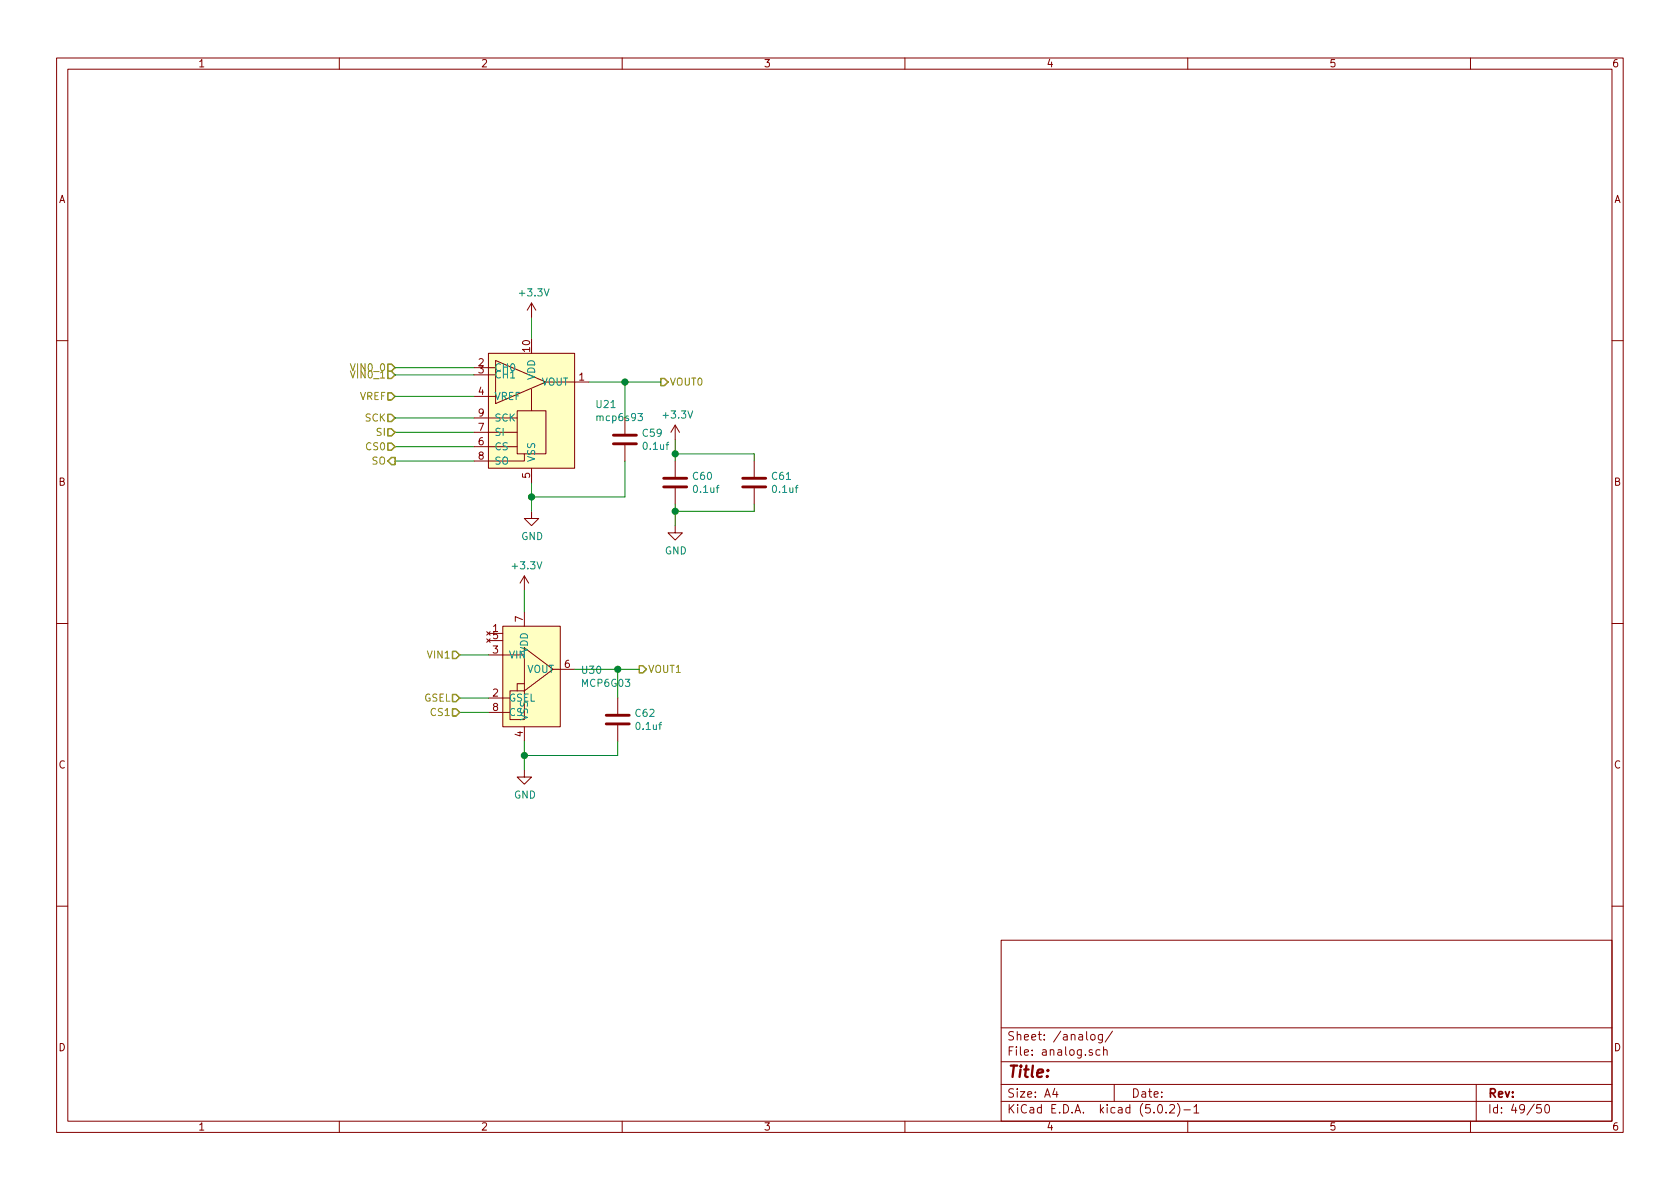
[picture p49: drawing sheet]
<svg xmlns="http://www.w3.org/2000/svg" width="297mm" height="210mm" viewBox="0 0 297 210" stroke-linecap="round" stroke-linejoin="round" font-family="sans-serif">
<defs><g id="words">
<text font-size="2.8" fill="#840000" x="178" y="190.5">Title:</text>
<g font-size="2.1" fill="#840000">
<text x="178" y="184">Sheet: /analog/</text>
<text x="178" y="186.7">File: analog.sch</text>
<text x="178" y="196.9">KiCad E.D.A. kicad (5.0.2)-1</text>
<text x="178" y="194.1">Size: A4</text>
<text x="200" y="194.1">Date:</text>
<text x="263" y="194.1">Rev:</text>
<text x="263" y="196.9">Id: 49/50</text>
</g>
<g font-size="1.8" fill="#840000">
<text x="35" y="11.9">1</text>
<text x="85" y="11.9">2</text>
<text x="135" y="11.9">3</text>
<text x="185" y="11.9">4</text>
<text x="235" y="11.9">5</text>
<text x="285" y="11.9">6</text>
<text x="10.4" y="35.9">A</text>
<text x="285.4" y="35.9">A</text>
<text x="84.6" y="64.8">2</text>
<text x="93.7" y="62.2" transform="rotate(-90 93.7 62.2)">10</text>
<text x="84.6" y="66">3</text>
<text x="84.6" y="69.8">4</text>
<text x="102.4" y="67.3">1</text>
<text x="84.6" y="76.2">7</text>
<text x="84.6" y="73.7">9</text>
<text x="84.6" y="78.7">6</text>
<text x="84.6" y="81.3">8</text>
<text x="10.4" y="85.9">B</text>
<text x="93.7" y="84.6" transform="rotate(-90 93.7 84.6)">5</text>
<text x="285.4" y="85.9">B</text>
<text x="87.1" y="111.8">1</text>
<text x="87.1" y="113">5</text>
<text x="92.5" y="110" transform="rotate(-90 92.5 110)">7</text>
<text x="87.1" y="115.6">3</text>
<text x="99.8" y="118.1">6</text>
<text x="87.1" y="123.2">2</text>
<text x="87.1" y="125.7">8</text>
<text x="92.5" y="130.3" transform="rotate(-90 92.5 130.3)">4</text>
<text x="10.4" y="135.9">C</text>
<text x="285.4" y="135.9">C</text>
<text x="10.4" y="185.9">D</text>
<text x="285.4" y="185.9">D</text>
<text x="35" y="199.9">1</text>
<text x="85" y="199.9">2</text>
<text x="135" y="199.9">3</text>
<text x="185" y="199.9">4</text>
<text x="235" y="199.9">5</text>
<text x="285" y="199.9">6</text>
</g>
<g font-size="1.8" fill="#008484">
<text x="92" y="52.4">+3.3V</text>
<text x="87.4" y="65.7">CH0</text>
<text x="87.4" y="66.9">CH1</text>
<text x="87.4" y="70.7">VREF</text>
<text x="94.6" y="67.2" transform="rotate(-90 94.6 67.2)">VDD</text>
<text x="95.7" y="68.2">VOUT</text>
<text x="87.4" y="77.1">SI</text>
<text x="87.4" y="74.5">SCK</text>
<text x="105.5" y="72.2">U21</text>
<text x="105.8" y="74.5">mcp6s93</text>
<text x="113.7" y="77.2">C59</text>
<text x="117.4" y="74">+3.3V</text>
<text x="87.4" y="79.6">CS</text>
<text x="87.4" y="82.2">SO</text>
<text x="94.6" y="81.8" transform="rotate(-90 94.6 81.8)">VSS</text>
<text x="113.9" y="79.5">0.1uf</text>
<text x="122.6" y="84.9">C60</text>
<text x="122.8" y="87.2">0.1uf</text>
<text x="136.6" y="84.9">C61</text>
<text x="136.7" y="87.2">0.1uf</text>
<text x="92.2" y="95.5">GND</text>
<text x="90.8" y="100.7">+3.3V</text>
<text x="117.6" y="98">GND</text>
<text x="89.9" y="116.5">VIN</text>
<text x="93.1" y="119">VOUT</text>
<text x="93.3" y="115.5" transform="rotate(-90 93.3 115.5)">VDD</text>
<text x="103" y="119.1">U30</text>
<text x="89.9" y="124.1">GSEL</text>
<text x="103" y="121.5">MCP6G03</text>
<text x="89.9" y="126.6">CS</text>
<text x="93.3" y="127.5" transform="rotate(-90 93.3 127.5)">VSS</text>
<text x="112.4" y="126.8">C62</text>
<text x="112.6" y="129.1">0.1uf</text>
<text x="90.9" y="141.2">GND</text>
</g>
<g font-size="1.8" fill="#848400">
<text x="62.4" y="65.7">VIN0_0</text>
<text x="62.4" y="66.9">VIN0_1</text>
<text x="63.6" y="70.7">VREF</text>
<text x="118.4" y="68.2">VOUT0</text>
<text x="64.6" y="74.5">SCK</text>
<text x="66.6" y="77.1">SI</text>
<text x="64.9" y="79.6">CS0</text>
<text x="65.8" y="82.2">SO</text>
<text x="75.8" y="116.5">VIN1</text>
<text x="114.6" y="119">VOUT1</text>
<text x="74.9" y="124.1">GSEL</text>
<text x="76.3" y="126.6">CS1</text>
</g>
</g></defs>
<g fill="none" stroke="#840000" stroke-width=".18">
<path d="M10 10.3h277v189.9h-277zM12 12.2h273v186.1h-273zM60 10.3v1.9M110 10.3v1.9M160 10.3v1.9M210 10.3v1.9M260 10.3v1.9M94 53.6v2.5M94 53.6l-.8 1.3M94 53.6l.7 1.3M10 60.2h2M83.8 65h3.8v-1.3l8.9 3.9-8.9 3.8v-6.4"/>
<path d="M83.8 79h7.6M83.8 76.4h7.6M83.8 73.9h7.6M83.8 70.1h3.8M83.8 66.3h3.8M86.4 62.5h15.2v20.3h-15.2zM91.4 72.6h5.1v7.7h-5.1zM94 68.8v3.8M96.5 67.6h7.6M110.5 73.9v2.8M110.5 78.7v2.8M119.4 75.2v2.5"/>
<path d="M119.4 75.2l-.8 1.2M119.4 75.2l.7 1.2M285 60.2h2M92.7 80.3v1.2h-8.9M94 90.4v1.3h1.2l-1.2 1.3-1.3-1.3h1.3M94 82.8v2.5M119.4 93v1.2h1.2l-1.2 1.3-1.3-1.3h1.3M119.4 81.5v2.8M119.4 86.4v2.7M133.3 81.5v2.8M133.3 86.4v2.7M10 110.3h2"/>
<path d="M86.1 111.7l.6 .6M86.1 113l.6 .6M86.4 115.8h6.3M86.4 112h2.5M86.4 113.3h2.5M86.7 111.7l-.6 .6M86.7 113l-.6 .6M88.9 110.7h10.2v17.8h-10.2zM92.7 114.5l5.1 3.9-5.1 3.8zM92.7 101.8v2.6M92.7 108.2v2.5M92.7 101.8l-.8 1.3"/>
<path d="M92.7 101.8l.8 1.3M97.8 118.4h3.8M285 110.3h2M86.4 126h3.8M86.4 123.4h3.8M88.9 123.4h.1M90.2 122.2h2.5v5h-2.5zM92.7 120.9h-1.3v1.3M92.7 136.1v1.3h1.3l-1.3 1.3-1.3-1.3h1.3M92.7 128.5v2.6M109.2 123.4v2.8M109.2 128.3v2.8"/>
<path d="M10 160.2h2M177 166.3h108v32h-108zM285 160.2h2M60 198.3v1.9M110 198.3v1.9M160 198.3v1.9M177 194.8h108M177 191.8h108M177 187.8h108M177 181.8h108M186.5 192.5l-.4 1h1M186.8 193v1"/>
<path d="M192.9 183.1l.2-.2 .4 .2v.7l-.2 .1-.4-.1zM194.5 185.7l-.4-.1-.3 .3v.6l.3 .1 .4-.1M194.9 182.9v1.2l-.3 .3-.3-.1M194.9 183l-.4-.1-.3 .3 .1 .6 .2 .1 .4-.1M195.1 185.7l.2-.1 .4 .1 .1 .9M195.1 185.1v1.5M196.7 182.3l-1.3 2M197 191.8v3M204.8 195.5l.4-.2a.94 .94 0 0 1 0 1.5 .79 .79 0 0 1-.4-1.3zM206.2 196.7v.1M206.8 195.5l.2-.2h.4l.2 .2 .1 .3-.1 .2-.8 .8h.9M208.2 195.1a1.71 1.71 0 0 1 0 2.3"/>
<path d="M209.3 196.3h1.2M210 198.3v1.9M211.1 195.8l.4-.5v1.5M211.1 196.8h.9M260 198.3v1.9M261 191.8v6.5M272.5 195.3h-.7l-.1 .7 .2-.1 .5 .1 .1 .2v.5l-.2 .1-.6-.1M273.3 195.4l.3-.1a.94 .94 0 0 1 0 1.5h-.1a1 1 0 0 1-.2-1.4z"/>
</g>
<g fill="none" stroke="#008400" stroke-width=".18">
<path d="M94 56.1v3.8M69.8 76.4h14M69.8 79h14M69.8 65h14M69.8 66.3h14M69.8 70.1h14M69.8 73.9h14M104.1 67.6h12.7M110.5 67.6v6.3M119.4 77.7v3.8M69.8 81.5h14M94 85.3v5.1"/>
<path d="M110.5 81.5v6.4h-16.5M119.4 89.1v3.9M119.4 80.3h13.9v1.2M133.3 89.1v1.3h-13.9M81.3 115.8h5.1M92.7 104.4v3.8M101.6 118.4h11.4M109.2 118.4v5M81.3 123.4h5.1M81.3 126h5.1M92.7 131.1v5M109.2 131.1v2.5h-16.5"/>
</g>
<path d="M68.6 78.4h.6l.6 .6-.6 .6h-.6zM68.6 75.8h.6l.6 .6-.6 .7h-.6zM68.6 73.3h.6l.6 .6-.6 .6h-.6zM68.6 69.5h.6l.6 .6-.6 .6h-.6zM68.6 64.4h.6l.6 .6-.6 .7h-.6zM68.6 65.7h.6l.6 .6-.6 .6h-.6zM116.8 66.9h.7l.6 .7-.6 .6h-.7zM69.2 80.9h.6v1.3h-.6l-.6-.7zM80 115.2h.6l.7 .6-.7 .7h-.6zM113 117.7h.7l.6 .7-.6 .6h-.7zM80 125.3h.6l.7 .7-.7 .6h-.6zM80 122.8h.6l.7 .6-.7 .7h-.6z" fill="none" stroke="#848400" stroke-width=".25"/>
<g fill="#ffffc2" stroke="#ffffc2" stroke-width=".18">
<path d="M86.4 62.5h15.2v20.3h-15.2z"/>
<path d="M88.9 110.7h10.2v17.8h-10.2z"/>
</g>
<path d="M112.8 73.1h.8l-.4 .5 .3 .1v.6l-.1 .1-.6-.1" fill="none" stroke="#008484" stroke-width=".18"/>
<path d="M108.5 78.5h4M108.5 77h4M117.3 86.1h4.1M117.3 84.6h4.1M131.3 86.1h4.1M131.3 84.6h4.1M107.2 128h4.1M107.2 126.5h4.1" fill="none" stroke="#840000" stroke-width=".51"/>
<g fill="#008400" stroke="#008400" stroke-width=".25">
<circle cx="119.4" cy="80.3" r=".51"/>
<circle cx="119.4" cy="90.4" r=".51"/>
<circle cx="92.7" cy="133.6" r=".51"/>
<circle cx="109.2" cy="118.4" r=".51"/>
<circle cx="110.5" cy="67.6" r=".51"/>
<circle cx="94" cy="87.9" r=".51"/>
</g>
<use href="#words"/>
</svg>
